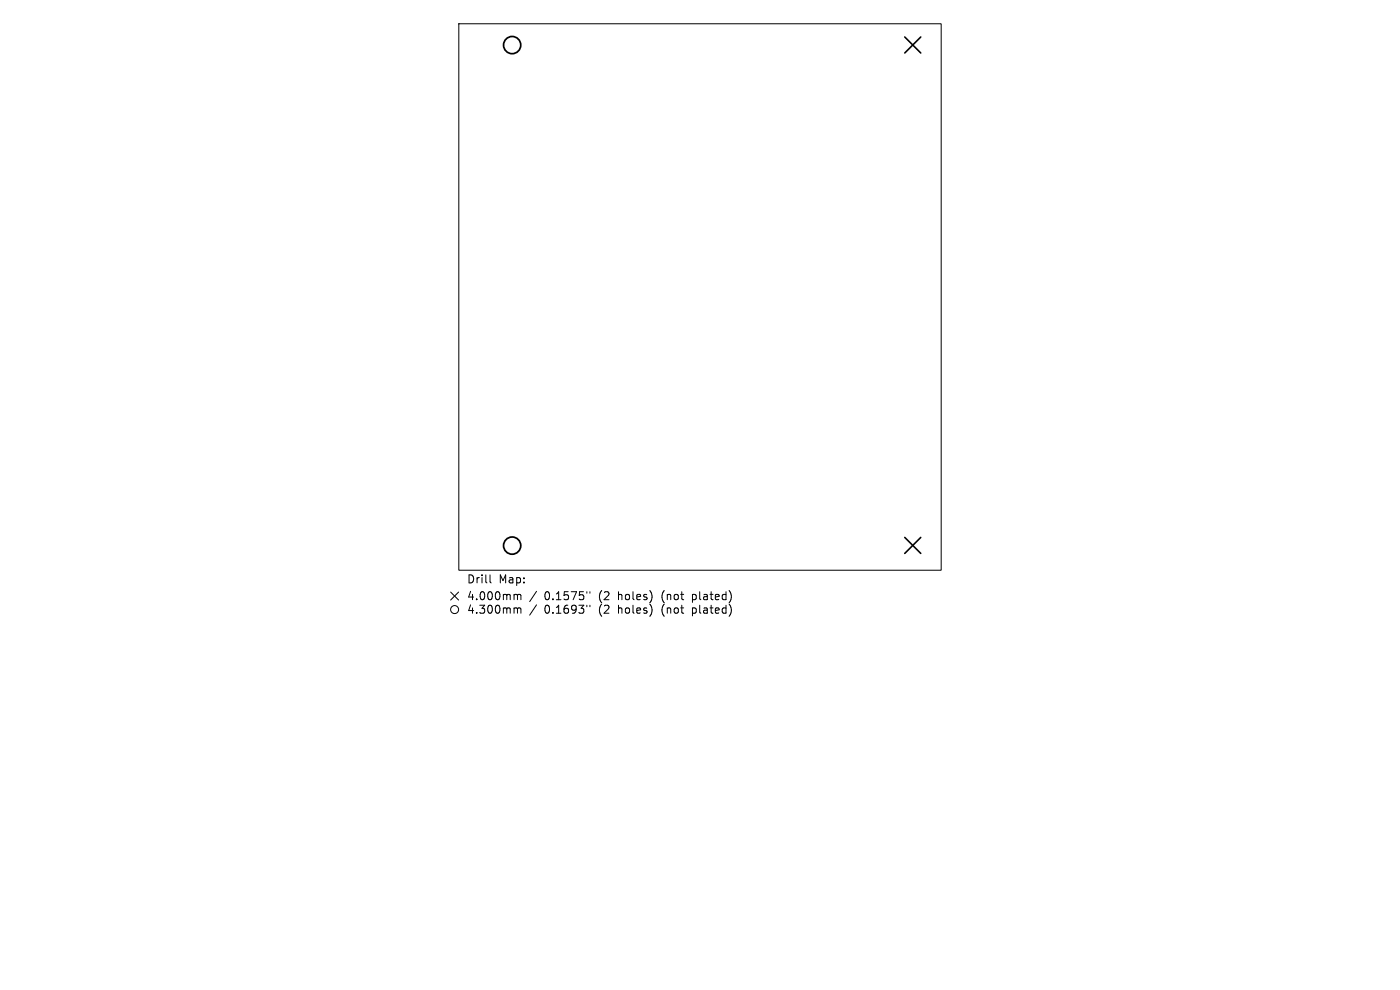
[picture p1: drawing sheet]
<svg xmlns="http://www.w3.org/2000/svg" width="297mm" height="210mm" viewBox="0 0 297 210" stroke-linecap="round" stroke-linejoin="round" font-family="sans-serif">
<defs><g id="words">
<g font-size="2.4">
<text x="99" y="124">Drill</text>
<text x="105.8" y="124">Map:</text>
<text x="99" y="127.5">4.000mm</text>
<text x="99" y="130.4">4.300mm</text>
<text x="115.5" y="127.5">0.1575&quot;</text>
<text x="115.5" y="130.4">0.1693&quot;</text>
<text x="127.2" y="127.5">(2</text>
<text x="127.2" y="130.4">(2</text>
<text x="131.4" y="127.5">holes)</text>
<text x="131.4" y="130.4">holes)</text>
<text x="140.8" y="127.5">(not</text>
<text x="140.8" y="130.4">(not</text>
<text x="147.4" y="127.5">plated)</text>
<text x="147.4" y="130.4">plated)</text>
</g>
</g></defs>
<g fill="none" stroke="#000" stroke-width=".21">
<path d="M97.3 5h102.4v116h-102.4zM95.6 125.6l1.7 1.7M97.3 125.6l-1.7 1.7M104 122v1.4l.2 .2M109.3 126.1l.4 .1 .1 .1M109.3 129h.4l.1 .2M109.8 126.3l.2-.2 .4 .1 .1 1M109.8 126.3v.9M109.8 129.2v.9M109.8 129.2l.2-.2h.4l.1 1.1M113.8 125.4l-1.4 2.2M113.8 128.3l-1.4 2.2"/>
<path d="M124.5 125.5v.3M124.5 128.4v.3M125.1 125.5v.3M125.1 128.4v.3"/>
<circle cx="96.4" cy="129.3" r=".85"/>
</g>
<path d="M191.9 7.8l3.4 3.4M195.3 7.8l-3.4 3.4M191.9 114l3.4 3.4M195.3 114l-3.4 3.4" fill="none" stroke="#000" stroke-width=".34"/>
<g fill="none" stroke="#000" stroke-width=".37">
<circle cx="108.7" cy="9.6" r="1.83"/>
<circle cx="108.7" cy="115.7" r="1.83"/>
</g>
<use href="#words"/>
</svg>
